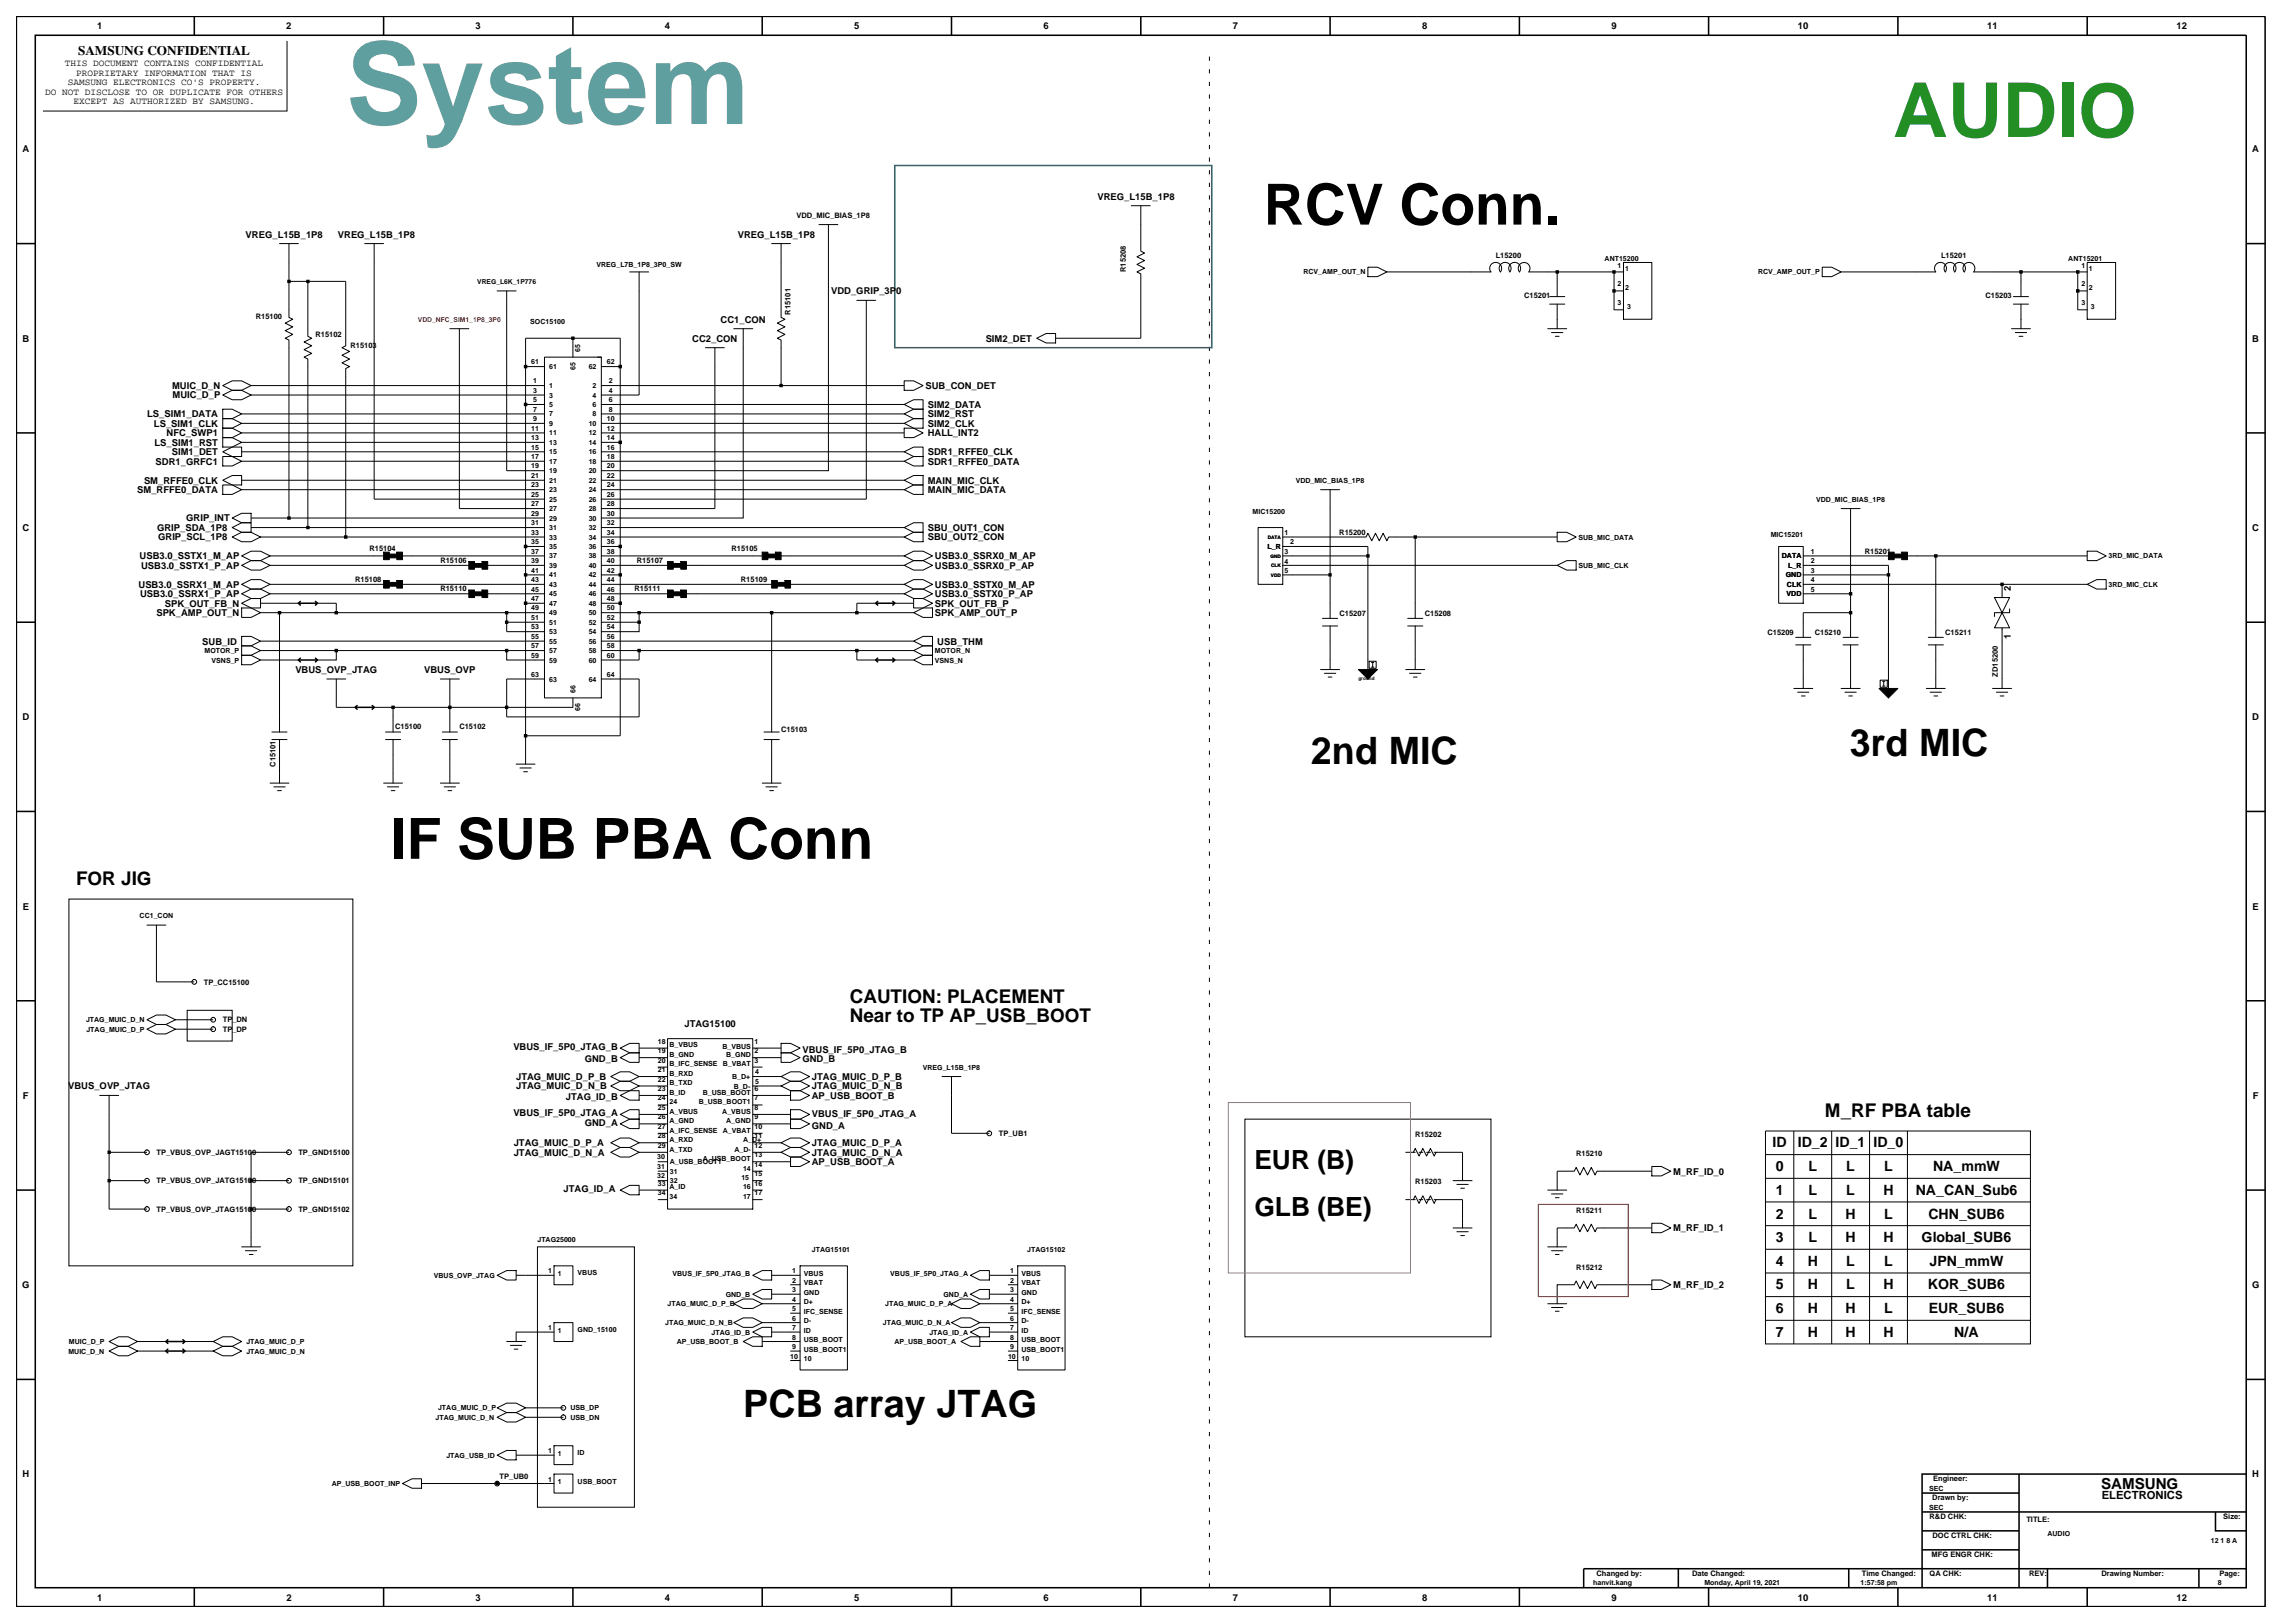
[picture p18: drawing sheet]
<svg xmlns="http://www.w3.org/2000/svg" width="420mm" height="297mm" viewBox="0 0 420 297" stroke-linecap="round" stroke-linejoin="round" font-family="sans-serif">
<defs><g id="words">
<text font-size="20.8" fill="#5f9f9f" x="63.3" y="22.7">System</text>
<text font-size="13.8" fill="#238e23" x="346.5" y="25.1">AUDIO</text>
<g font-size="10.4">
<text x="231.3" y="41.1">RCV Conn.</text>
<text x="71.5" y="157.1">IF SUB PBA Conn</text>
</g>
<g font-size="6.9">
<text x="239.9" y="139.7">2nd MIC</text>
<text x="338.5" y="138.4">3rd MIC</text>
<text x="136" y="259.3">PCB array JTAG</text>
</g>
<g font-size="4.8">
<text x="229.6" y="213.9">EUR (B)</text>
<text x="229.6" y="222.5">GLB (BE)</text>
</g>
<g font-size="3.5">
<text x="13.9" y="161.9">FOR JIG</text>
<text x="155.5" y="183.6">CAUTION: PLACEMENT</text>
<text x="155.5" y="187">Near to TP AP_USB_BOOT</text>
<text x="334" y="204.3">M_RF PBA table</text>
</g>
<text font-size="2.8" x="384.5" y="272.5">SAMSUNG</text>
<g font-size="2.6">
<text x="324.4" y="210">ID</text>
<text x="329" y="210">ID_2</text>
<text x="335.9" y="210">ID_1</text>
<text x="342.9" y="210">ID_0</text>
<text x="325" y="214.3">0</text>
<text x="331" y="214.3">L</text>
<text x="337.9" y="214.3">L</text>
<text x="344.8" y="214.3">L</text>
<text x="353.8" y="214.3">NA_mmW</text>
<text x="325" y="218.6">1</text>
<text x="331" y="218.6">L</text>
<text x="337.9" y="218.6">L</text>
<text x="344.7" y="218.6">H</text>
<text x="350.6" y="218.6">NA_CAN_Sub6</text>
<text x="325" y="227.3">3</text>
<text x="325" y="223">2</text>
<text x="331" y="227.3">L</text>
<text x="331" y="223">L</text>
<text x="337.7" y="223">H</text>
<text x="337.7" y="227.3">H</text>
<text x="344.7" y="227.3">H</text>
<text x="344.8" y="223">L</text>
<text x="351.7" y="227.3">Global_SUB6</text>
<text x="352.9" y="223">CHN_SUB6</text>
<text x="325" y="231.6">4</text>
<text x="330.8" y="231.6">H</text>
<text x="337.9" y="231.6">L</text>
<text x="344.8" y="231.6">L</text>
<text x="353.1" y="231.6">JPN_mmW</text>
<text x="325" y="236">5</text>
<text x="330.8" y="236">H</text>
<text x="337.9" y="236">L</text>
<text x="344.7" y="236">H</text>
<text x="352.8" y="236">KOR_SUB6</text>
<text x="325" y="244.6">7</text>
<text x="325" y="240.3">6</text>
<text x="330.8" y="240.3">H</text>
<text x="330.8" y="244.6">H</text>
<text x="337.7" y="240.3">H</text>
<text x="337.7" y="244.6">H</text>
<text x="344.7" y="244.6">H</text>
<text x="344.8" y="240.3">L</text>
<text x="353" y="240.3">EUR_SUB6</text>
<text x="357.7" y="244.6">N/A</text>
</g>
<text font-size="2.4" x="14.3" y="10.1">SAMSUNG CONFIDENTIAL</text>
<text font-size="2.1" x="384.6" y="274.4">ELECTRONICS</text>
<g font-size="1.7">
<text x="17.8" y="5.3">1</text>
<text x="52.4" y="5.3">2</text>
<text x="87" y="5.3">3</text>
<text x="121.7" y="5.3">4</text>
<text x="156.3" y="5.3">5</text>
<text x="191" y="5.3">6</text>
<text x="225.6" y="5.3">7</text>
<text x="260.3" y="5.3">8</text>
<text x="294.9" y="5.3">9</text>
<text x="329" y="5.3">10</text>
<text x="363.7" y="5.3">11</text>
<text x="398.3" y="5.3">12</text>
<text x="8.2" y="17.3">DO NOT DISCLOSE TO OR DUPLICATE FOR OTHERS</text>
<text x="11.9" y="12.1">THIS DOCUMENT CONTAINS CONFIDENTIAL</text>
<text x="12.4" y="15.6">SAMSUNG ELECTRONICS CO'S PROPERTY.</text>
<text x="13.9" y="13.9">PROPRIETARY INFORMATION THAT IS</text>
<text x="13.4" y="19.1">EXCEPT AS AUTHORIZED BY SAMSUNG.</text>
<text x="4.1" y="27.9">A</text>
<text x="412.2" y="27.9">A</text>
<text x="200.8" y="36.5">VREG_L15B_1P8</text>
<text x="45" y="43.5">VREG_L15B_1P8</text>
<text x="61.8" y="43.5">VREG_L15B_1P8</text>
<text x="135" y="43.5">VREG_L15B_1P8</text>
<text x="152.1" y="53.9">VDD_GRIP_3P0</text>
<text x="131.9" y="59">CC1_CON</text>
<text x="4.1" y="62.5">B</text>
<text x="126.7" y="62.5">CC2_CON</text>
<text x="180.4" y="62.5">SIM2_DET</text>
<text x="412.2" y="62.5">B</text>
<text x="31.5" y="71.2">MUIC_D_N</text>
<text x="169.4" y="71.2">SUB_CON_DET</text>
<text x="26.9" y="76.4">LS_SIM1_DATA</text>
<text x="31.6" y="72.9">MUIC_D_P</text>
<text x="169.8" y="76.4">SIM2_RST</text>
<text x="169.8" y="74.6">SIM2_DATA</text>
<text x="28.2" y="78.1">LS_SIM1_CLK</text>
<text x="28.3" y="81.6">LS_SIM1_RST</text>
<text x="30.5" y="79.8">NFC_SWP1</text>
<text x="31.4" y="83.3">SIM1_DET</text>
<text x="169.8" y="83.3">SDR1_RFFE0_CLK</text>
<text x="169.8" y="79.8">HALL_INT2</text>
<text x="169.8" y="78.1">SIM2_CLK</text>
<text x="26.4" y="88.5">SM_RFFE0_CLK</text>
<text x="28.5" y="85">SDR1_GRFC1</text>
<text x="169.8" y="85">SDR1_RFFE0_DATA</text>
<text x="169.8" y="88.5">MAIN_MIC_CLK</text>
<text x="25.1" y="90.2">SM_RFFE0_DATA</text>
<text x="34.1" y="95.4">GRIP_INT</text>
<text x="169.8" y="90.2">MAIN_MIC_DATA</text>
<text x="4.1" y="97.2">C</text>
<text x="28.8" y="97.2">GRIP_SDA_1P8</text>
<text x="28.9" y="98.9">GRIP_SCL_1P8</text>
<text x="169.8" y="97.2">SBU_OUT1_CON</text>
<text x="169.8" y="98.9">SBU_OUT2_CON</text>
<text x="412.2" y="97.2">C</text>
<text x="25.4" y="107.5">USB3.0_SSRX1_M_AP</text>
<text x="25.5" y="102.3">USB3.0_SSTX1_M_AP</text>
<text x="25.8" y="104.1">USB3.0_SSTX1_P_AP</text>
<text x="171.1" y="102.3">USB3.0_SSRX0_M_AP</text>
<text x="171.1" y="104.1">USB3.0_SSRX0_P_AP</text>
<text x="171.1" y="107.5">USB3.0_SSTX0_M_AP</text>
<text x="25.6" y="109.3">USB3.0_SSRX1_P_AP</text>
<text x="28.6" y="112.7">SPK_AMP_OUT_N</text>
<text x="30.2" y="111">SPK_OUT_FB_N</text>
<text x="171.1" y="112.7">SPK_AMP_OUT_P</text>
<text x="171.1" y="111">SPK_OUT_FB_P</text>
<text x="171.1" y="109.3">USB3.0_SSTX0_P_AP</text>
<text x="368" y="108.2" transform="rotate(-90 368 108.2)">2</text>
<text x="37" y="117.9">SUB_ID</text>
<text x="171.5" y="117.9">USB_THM</text>
<text x="368" y="117" transform="rotate(-90 368 117)">1</text>
<text x="54" y="123.1">VBUS_OVP_JTAG</text>
<text x="77.6" y="123.1">VBUS_OVP</text>
<text x="4.1" y="131.8">D</text>
<text x="412.2" y="131.8">D</text>
<text x="4.2" y="166.4">E</text>
<text x="412.2" y="166.4">E</text>
<text x="125.3" y="187.9">JTAG15100</text>
<text x="93.9" y="192.2">VBUS_IF_5P0_JTAG_B</text>
<text x="94.5" y="197.6">JTAG_MUIC_D_P_B</text>
<text x="107" y="194.4">GND_B</text>
<text x="146.8" y="192.7">VBUS_IF_5P0_JTAG_B</text>
<text x="146.8" y="194.4">GND_B</text>
<text x="148.6" y="197.6">JTAG_MUIC_D_P_B</text>
<text x="4.2" y="201.1">F</text>
<text x="12.5" y="199.3">VBUS_OVP_JTAG</text>
<text x="94.5" y="199.3">JTAG_MUIC_D_N_B</text>
<text x="103.6" y="201.3">JTAG_ID_B</text>
<text x="148.6" y="199.3">JTAG_MUIC_D_N_B</text>
<text x="148.6" y="201.1">AP_USB_BOOT_B</text>
<text x="412.3" y="201.1">F</text>
<text x="93.9" y="204.3">VBUS_IF_5P0_JTAG_A</text>
<text x="94" y="209.7">JTAG_MUIC_D_P_A</text>
<text x="107" y="206.1">GND_A</text>
<text x="148.6" y="206.5">GND_A</text>
<text x="148.6" y="204.3">VBUS_IF_5P0_JTAG_A</text>
<text x="148.6" y="209.7">JTAG_MUIC_D_P_A</text>
<text x="94" y="211.5">JTAG_MUIC_D_N_A</text>
<text x="148.6" y="211.5">JTAG_MUIC_D_N_A</text>
<text x="148.6" y="213.2">AP_USB_BOOT_A</text>
<text x="306.2" y="214.9">M_RF_ID_0</text>
<text x="103.1" y="218.1">JTAG_ID_A</text>
<text x="306.2" y="225.3">M_RF_ID_1</text>
<text x="4.1" y="235.7">G</text>
<text x="306.2" y="235.7">M_RF_ID_2</text>
<text x="412.1" y="235.7">G</text>
<text x="4.1" y="270.4">H</text>
<text x="412.2" y="270.4">H</text>
<text x="17.8" y="292.9">1</text>
<text x="52.4" y="292.9">2</text>
<text x="87" y="292.9">3</text>
<text x="121.7" y="292.9">4</text>
<text x="156.3" y="292.9">5</text>
<text x="191" y="292.9">6</text>
<text x="225.6" y="292.9">7</text>
<text x="260.3" y="292.9">8</text>
<text x="294.9" y="292.9">9</text>
<text x="329" y="292.9">10</text>
<text x="363.7" y="292.9">11</text>
<text x="398.3" y="292.9">12</text>
</g>
<g font-size="1.4">
<text x="145.7" y="39.9">VDD_MIC_BIAS_1P8</text>
<text x="273.7" y="47.3">L15200</text>
<text x="355.2" y="47.3">L15201</text>
<text x="206" y="49.8" transform="rotate(-90 206 49.8)">R15208</text>
<text x="46.8" y="58.4">R15100</text>
<text x="144.7" y="57.6" transform="rotate(-90 144.7 57.6)">R15101</text>
<text x="278.9" y="54.5">C15201</text>
<text x="363.4" y="54.5">C15203</text>
<text x="57.7" y="61.6">R15102</text>
<text x="64.1" y="63.7">R15103</text>
<text x="67.6" y="100.9">R15104</text>
<text x="133.9" y="100.9">R15105</text>
<text x="245.1" y="97.8">R15200</text>
<text x="341.3" y="101.3">R15201</text>
<text x="65" y="106.5">R15108</text>
<text x="80.6" y="103">R15106</text>
<text x="116.5" y="103">R15107</text>
<text x="135.6" y="106.5">R15109</text>
<text x="80.6" y="108.2">R15110</text>
<text x="116.1" y="108.2">R15111</text>
<text x="245.1" y="112.7">C15207</text>
<text x="260.7" y="112.7">C15208</text>
<text x="323.5" y="116.1">C15209</text>
<text x="332.1" y="116.1">C15210</text>
<text x="356" y="116.1">C15211</text>
<text x="365.6" y="123.8" transform="rotate(-90 365.6 123.8)">ZD15200</text>
<text x="72.3" y="133.3">C15100</text>
<text x="84.1" y="133.3">C15102</text>
<text x="142.9" y="133.9">C15103</text>
<text x="50.4" y="140.3" transform="rotate(-90 50.4 140.3)">C15101</text>
<text x="37.3" y="180.2">TP_CC15100</text>
<text x="40.8" y="188.8">TP_DP</text>
<text x="40.8" y="187.1">TP_DN</text>
<text x="182.8" y="207.9">TP_UB1</text>
<text x="259" y="208.1">R15202</text>
<text x="28.6" y="211.3">TP_VBUS_OVP_JAGT15100</text>
<text x="54.6" y="211.3">TP_GND15100</text>
<text x="288.4" y="211.5">R15210</text>
<text x="28.6" y="216.5">TP_VBUS_OVP_JATG15100</text>
<text x="28.6" y="221.7">TP_VBUS_OVP_JTAG15100</text>
<text x="54.6" y="216.5">TP_GND15101</text>
<text x="54.6" y="221.7">TP_GND15102</text>
<text x="259" y="216.7">R15203</text>
<text x="288.4" y="221.9">R15211</text>
<text x="288.4" y="232.3">R15212</text>
<text x="91.4" y="270.7">TP_UB0</text>
<text x="353.6" y="274.6">Drawn by:</text>
<text x="353.8" y="271.1">Engineer:</text>
<text x="353.1" y="278">R&amp;D CHK:</text>
<text x="353.6" y="281.5">DOC CTRL CHK:</text>
<text x="370.8" y="278.5">TITLE:</text>
<text x="406.9" y="278">Size:</text>
<text x="353.5" y="285">MFG ENGR CHK:</text>
<text x="292.2" y="288.4">Changed by:</text>
<text x="309.7" y="288.4">Date Changed:</text>
<text x="340.7" y="288.4">Time Changed:</text>
<text x="353.1" y="288.4">QA CHK:</text>
<text x="371.3" y="288.4">REV:</text>
<text x="384.6" y="288.4">Drawing Number:</text>
<text x="406.2" y="288.4">Page:</text>
</g>
<g font-size="1.3">
<text x="293.7" y="47.7">ANT15200</text>
<text x="378.5" y="47.7">ANT15201</text>
<text x="109.2" y="48.9">VREG_L7B_1P8_3P0_SW</text>
<text x="238.5" y="50.2">RCV_AMP_OUT_N</text>
<text x="296" y="49">1</text>
<text x="296" y="52.4">2</text>
<text x="297.4" y="49.6">1</text>
<text x="297.4" y="53.1">2</text>
<text x="321.7" y="50.2">RCV_AMP_OUT_P</text>
<text x="380.9" y="49">1</text>
<text x="380.9" y="52.4">2</text>
<text x="382.3" y="49.6">1</text>
<text x="382.3" y="53.1">2</text>
<text x="97" y="59.3">SOC15100</text>
<text x="296" y="55.9">3</text>
<text x="297.8" y="56.6">3</text>
<text x="380.9" y="55.9">3</text>
<text x="382.6" y="56.6">3</text>
<text x="106.2" y="64.3" transform="rotate(-90 106.2 64.3)">65</text>
<text x="97.2" y="66.7">61</text>
<text x="97.6" y="71.9">3</text>
<text x="97.6" y="70.2">1</text>
<text x="100.5" y="67.5">61</text>
<text x="100.5" y="71">1</text>
<text x="105.3" y="67.6" transform="rotate(-90 105.3 67.6)">65</text>
<text x="107.7" y="67.5">62</text>
<text x="108.5" y="71">2</text>
<text x="111.1" y="66.7">62</text>
<text x="111.4" y="71.9">4</text>
<text x="111.4" y="70.2">2</text>
<text x="97.6" y="75.3">7</text>
<text x="97.6" y="77.1">9</text>
<text x="97.6" y="73.6">5</text>
<text x="100.5" y="76.2">7</text>
<text x="100.5" y="77.9">9</text>
<text x="100.5" y="74.5">5</text>
<text x="100.5" y="72.7">3</text>
<text x="107.7" y="77.9">10</text>
<text x="108.5" y="76.2">8</text>
<text x="108.5" y="74.5">6</text>
<text x="108.5" y="72.7">4</text>
<text x="111.1" y="77.1">10</text>
<text x="111.4" y="75.3">8</text>
<text x="111.4" y="73.6">6</text>
<text x="97.2" y="82.3">15</text>
<text x="97.2" y="78.8">11</text>
<text x="97.2" y="80.5">13</text>
<text x="100.5" y="83.1">15</text>
<text x="100.5" y="79.7">11</text>
<text x="100.5" y="81.4">13</text>
<text x="107.7" y="81.4">14</text>
<text x="107.7" y="83.1">16</text>
<text x="107.7" y="79.7">12</text>
<text x="111.1" y="80.5">14</text>
<text x="111.1" y="82.3">16</text>
<text x="111.1" y="78.8">12</text>
<text x="97.2" y="87.5">21</text>
<text x="97.2" y="89.2">23</text>
<text x="97.2" y="84">17</text>
<text x="97.2" y="85.7">19</text>
<text x="100.5" y="88.3">21</text>
<text x="100.5" y="84.9">17</text>
<text x="100.5" y="86.6">19</text>
<text x="107.7" y="88.3">22</text>
<text x="107.7" y="84.9">18</text>
<text x="107.7" y="86.6">20</text>
<text x="111.1" y="87.5">22</text>
<text x="111.1" y="89.2">24</text>
<text x="111.1" y="84">18</text>
<text x="111.1" y="85.7">20</text>
<text x="237.1" y="88.3">VDD_MIC_BIAS_1P8</text>
<text x="97.2" y="94.4">29</text>
<text x="97.2" y="90.9">25</text>
<text x="97.2" y="92.7">27</text>
<text x="100.5" y="95.3">29</text>
<text x="100.5" y="90.1">23</text>
<text x="100.5" y="91.8">25</text>
<text x="100.5" y="93.5">27</text>
<text x="107.7" y="95.3">30</text>
<text x="107.7" y="90.1">24</text>
<text x="107.7" y="91.8">26</text>
<text x="107.7" y="93.5">28</text>
<text x="111.1" y="94.4">30</text>
<text x="111.1" y="90.9">26</text>
<text x="111.1" y="92.7">28</text>
<text x="229.2" y="94">MIC15200</text>
<text x="332.4" y="91.8">VDD_MIC_BIAS_1P8</text>
<text x="97.2" y="101.3">37</text>
<text x="97.2" y="96.1">31</text>
<text x="97.2" y="97.9">33</text>
<text x="97.2" y="99.6">35</text>
<text x="100.5" y="100.5">35</text>
<text x="100.5" y="97">31</text>
<text x="100.5" y="98.7">33</text>
<text x="107.7" y="100.5">36</text>
<text x="107.7" y="97">32</text>
<text x="107.7" y="98.7">34</text>
<text x="111.1" y="99.6">36</text>
<text x="111.1" y="101.3">38</text>
<text x="111.1" y="96.1">32</text>
<text x="111.1" y="97.9">34</text>
<text x="232" y="100.5">L_R</text>
<text x="235.1" y="97.9">1</text>
<text x="235.1" y="101.4">3</text>
<text x="236.1" y="99.6">2</text>
<text x="288.9" y="98.7">SUB_MIC_DATA</text>
<text x="324.1" y="98.3">MIC15201</text>
<text x="331.4" y="101.3">1</text>
<text x="97.2" y="106.5">43</text>
<text x="97.2" y="103.1">39</text>
<text x="97.2" y="104.8">41</text>
<text x="100.5" y="107.4">43</text>
<text x="100.5" y="102.2">37</text>
<text x="100.5" y="103.9">39</text>
<text x="100.5" y="105.7">41</text>
<text x="107.7" y="105.7">42</text>
<text x="107.7" y="107.4">44</text>
<text x="107.7" y="102.2">38</text>
<text x="107.7" y="103.9">40</text>
<text x="111.1" y="106.5">44</text>
<text x="111.1" y="103.1">40</text>
<text x="111.1" y="104.8">42</text>
<text x="235.1" y="104.8">5</text>
<text x="235.1" y="103.1">4</text>
<text x="288.9" y="103.9">SUB_MIC_CLK</text>
<text x="326.1" y="102.2">DATA</text>
<text x="326.8" y="105.7">GND</text>
<text x="327" y="107.4">CLK</text>
<text x="327.2" y="103.9">L_R</text>
<text x="331.4" y="104.8">3</text>
<text x="331.4" y="103.1">2</text>
<text x="331.4" y="106.5">4</text>
<text x="385.9" y="107.4">3RD_MIC_CLK</text>
<text x="385.9" y="102.2">3RD_MIC_DATA</text>
<text x="97.2" y="113.4">51</text>
<text x="97.2" y="108.3">45</text>
<text x="97.2" y="110">47</text>
<text x="97.2" y="111.7">49</text>
<text x="100.5" y="109.1">45</text>
<text x="100.5" y="110.8">47</text>
<text x="100.5" y="112.6">49</text>
<text x="107.7" y="112.6">50</text>
<text x="107.7" y="109.1">46</text>
<text x="107.7" y="110.8">48</text>
<text x="111.1" y="111.7">50</text>
<text x="111.1" y="113.4">52</text>
<text x="111.1" y="108.3">46</text>
<text x="111.1" y="110">48</text>
<text x="327" y="109.1">VDD</text>
<text x="331.4" y="108.3">5</text>
<text x="37.4" y="119.5">MOTOR_P</text>
<text x="97.2" y="115.2">53</text>
<text x="97.2" y="116.9">55</text>
<text x="97.2" y="118.6">57</text>
<text x="100.5" y="114.3">51</text>
<text x="100.5" y="116">53</text>
<text x="100.5" y="117.8">55</text>
<text x="100.5" y="119.5">57</text>
<text x="107.7" y="119.5">58</text>
<text x="107.7" y="114.3">52</text>
<text x="107.7" y="116">54</text>
<text x="107.7" y="117.8">56</text>
<text x="111.1" y="118.6">58</text>
<text x="111.1" y="115.2">54</text>
<text x="111.1" y="116.9">56</text>
<text x="171.1" y="119.5">MOTOR_N</text>
<text x="38.7" y="121.2">VSNS_P</text>
<text x="97.2" y="120.4">59</text>
<text x="97.2" y="123.8">63</text>
<text x="100.5" y="121.2">59</text>
<text x="100.5" y="124.7">63</text>
<text x="107.7" y="121.2">60</text>
<text x="107.7" y="124.7">64</text>
<text x="111.1" y="120.4">60</text>
<text x="111.1" y="123.8">64</text>
<text x="171.1" y="121.2">VSNS_N</text>
<text x="105.3" y="126.8" transform="rotate(-90 105.3 126.8)">66</text>
<text x="106.2" y="130.2" transform="rotate(-90 106.2 130.2)">66</text>
<text x="25.6" y="168">CC1_CON</text>
<text x="15.7" y="187.1">JTAG_MUIC_D_N</text>
<text x="15.8" y="188.8">JTAG_MUIC_D_P</text>
<text x="120.4" y="191">18</text>
<text x="122.5" y="191.7">B_VBUS</text>
<text x="138.1" y="191">1</text>
<text x="120.4" y="194.5">20</text>
<text x="120.4" y="196.2">21</text>
<text x="120.4" y="197.9">22</text>
<text x="120.4" y="192.7">19</text>
<text x="122.5" y="195.1">B_IFC_SENSE</text>
<text x="122.5" y="196.9">B_RXD</text>
<text x="122.5" y="193.4">B_GND</text>
<text x="132.2" y="192">B_VBUS</text>
<text x="132.3" y="195.1">B_VBAT</text>
<text x="132.9" y="193.4">B_GND</text>
<text x="134" y="197.5">B_D+</text>
<text x="138.1" y="194.5">3</text>
<text x="138.1" y="192.7">2</text>
<text x="138.2" y="196.6">4</text>
<text x="168.9" y="195.7">VREG_L15B_1P8</text>
<text x="120.4" y="199.6">23</text>
<text x="120.4" y="201.4">24</text>
<text x="120.4" y="203.1">25</text>
<text x="122.5" y="198.6">B_TXD</text>
<text x="122.5" y="200.3">B_ID</text>
<text x="122.5" y="202.1">24</text>
<text x="122.5" y="203.8">A_VBUS</text>
<text x="127.9" y="202.1">B_USB_BOOT1</text>
<text x="128.6" y="200.3">B_USB_BOOT</text>
<text x="132.2" y="203.8">A_VBUS</text>
<text x="134.3" y="199.2">B_D-</text>
<text x="138.1" y="199.6">6</text>
<text x="138.1" y="201.4">7</text>
<text x="138.1" y="203.1">8</text>
<text x="138.2" y="198.3">5</text>
<text x="120.4" y="208.3">28</text>
<text x="120.4" y="204.8">26</text>
<text x="120.4" y="206.6">27</text>
<text x="122.5" y="209">A_RXD</text>
<text x="122.5" y="205.5">A_GND</text>
<text x="122.5" y="207.3">A_IFC_SENSE</text>
<text x="132.3" y="207.3">A_VBAT</text>
<text x="132.9" y="205.5">A_GND</text>
<text x="136" y="209">A_D+</text>
<text x="138.1" y="204.8">9</text>
<text x="138.1" y="206.6">10</text>
<text x="138.1" y="208.3">11</text>
<text x="120.3" y="212.1">30</text>
<text x="120.3" y="213.9">31</text>
<text x="120.3" y="215.6">32</text>
<text x="120.4" y="210">29</text>
<text x="122.5" y="210.7">A_TXD</text>
<text x="122.6" y="213">A_USB_BOOT1</text>
<text x="122.6" y="214.8">31</text>
<text x="128.6" y="212.5">A_USB_BOOT</text>
<text x="134.4" y="210.7">A_D-</text>
<text x="135.7" y="215.9">15</text>
<text x="136" y="214.2">14</text>
<text x="138.1" y="211.8">13</text>
<text x="138.1" y="213.5">14</text>
<text x="138.1" y="215.2">15</text>
<text x="138.1" y="210">12</text>
<text x="120.4" y="217">33</text>
<text x="120.4" y="218.7">34</text>
<text x="122.5" y="217.7">A_ID</text>
<text x="122.5" y="219.4">34</text>
<text x="122.6" y="216.5">32</text>
<text x="136" y="217.7">16</text>
<text x="136" y="219.4">17</text>
<text x="138.1" y="217">16</text>
<text x="138.1" y="218.7">17</text>
<text x="98.4" y="227.3">JTAG25000</text>
<text x="79.4" y="233.8">VBUS_OVP_JTAG</text>
<text x="100.3" y="233">1</text>
<text x="102.1" y="233.5">1</text>
<text x="105.7" y="233.4">VBUS</text>
<text x="123.1" y="233.4">VBUS_IF_5P0_JTAG_B</text>
<text x="145" y="233">1</text>
<text x="147.1" y="233.5">VBUS</text>
<text x="148.6" y="229">JTAG15101</text>
<text x="162.9" y="233.4">VBUS_IF_5P0_JTAG_A</text>
<text x="184.8" y="233">1</text>
<text x="186.9" y="233.5">VBUS</text>
<text x="188" y="229">JTAG15102</text>
<text x="122.2" y="239">JTAG_MUIC_D_P_B</text>
<text x="132.8" y="237.3">GND_B</text>
<text x="145" y="234.8">2</text>
<text x="145" y="236.5">3</text>
<text x="145" y="238.2">4</text>
<text x="145" y="239.9">5</text>
<text x="147.1" y="235.2">VBAT</text>
<text x="147.1" y="236.9">GND</text>
<text x="147.1" y="238.7">D+</text>
<text x="162" y="239">JTAG_MUIC_D_P_A</text>
<text x="172.7" y="237.3">GND_A</text>
<text x="184.8" y="239.9">5</text>
<text x="184.8" y="234.8">2</text>
<text x="184.8" y="236.5">3</text>
<text x="184.8" y="238.2">4</text>
<text x="186.9" y="235.2">VBAT</text>
<text x="186.9" y="236.9">GND</text>
<text x="186.9" y="238.7">D+</text>
<text x="12.6" y="245.9">MUIC_D_P</text>
<text x="45.1" y="245.9">JTAG_MUIC_D_P</text>
<text x="100.3" y="243.4">1</text>
<text x="102.1" y="243.9">1</text>
<text x="105.7" y="243.8">GND_15100</text>
<text x="121.7" y="242.5">JTAG_MUIC_D_N_B</text>
<text x="123.8" y="245.9">AP_USB_BOOT_B</text>
<text x="130.2" y="244.3">JTAG_ID_B</text>
<text x="145" y="241.7">6</text>
<text x="145" y="243.4">7</text>
<text x="145" y="245.1">8</text>
<text x="147.1" y="240.4">IFC_SENSE</text>
<text x="147.1" y="242.1">D-</text>
<text x="147.1" y="243.9">ID</text>
<text x="147.1" y="245.6">USB_BOOT</text>
<text x="161.6" y="242.5">JTAG_MUIC_D_N_A</text>
<text x="163.7" y="245.9">AP_USB_BOOT_A</text>
<text x="170.1" y="244.3">JTAG_ID_A</text>
<text x="184.8" y="241.7">6</text>
<text x="184.8" y="243.4">7</text>
<text x="184.8" y="245.1">8</text>
<text x="186.9" y="240.4">IFC_SENSE</text>
<text x="186.9" y="242.1">D-</text>
<text x="186.9" y="243.9">ID</text>
<text x="186.9" y="245.6">USB_BOOT</text>
<text x="12.5" y="247.7">MUIC_D_N</text>
<text x="45.1" y="247.7">JTAG_MUIC_D_N</text>
<text x="144.6" y="248.6">10</text>
<text x="145" y="246.9">9</text>
<text x="147.1" y="247.3">USB_BOOT1</text>
<text x="147.1" y="249.1">10</text>
<text x="184.5" y="248.6">10</text>
<text x="184.8" y="246.9">9</text>
<text x="186.9" y="247.3">USB_BOOT1</text>
<text x="186.9" y="249.1">10</text>
<text x="79.7" y="259.8">JTAG_MUIC_D_N</text>
<text x="80.2" y="258.1">JTAG_MUIC_D_P</text>
<text x="104.4" y="258">USB_DP</text>
<text x="104.4" y="259.8">USB_DN</text>
<text x="81.7" y="266.8">JTAG_USB_ID</text>
<text x="100.3" y="265.9">1</text>
<text x="102.1" y="266.4">1</text>
<text x="105.7" y="266.3">ID</text>
<text x="60.7" y="271.9">AP_USB_BOOT_INP</text>
<text x="100.3" y="271.1">1</text>
<text x="102.1" y="271.6">1</text>
<text x="105.7" y="271.5">USB_BOOT</text>
<text x="353" y="272.8">SEC</text>
<text x="353" y="276.2">SEC</text>
<text x="374.7" y="281">AUDIO</text>
<text x="404.6" y="282.3">12 1 8 A</text>
<text x="291.6" y="290.1">hanvit.kang</text>
<text x="311.9" y="290.1">Monday, April 19, 2021</text>
<text x="340.5" y="290.1">1:57:58 pm</text>
<text x="405.9" y="290.1">8</text>
</g>
<text font-size="1.2" x="87.3" y="51.9">VREG_L6K_1P776</text>
<text font-size="1.2" fill="#f00" x="76.5" y="58.9">VDD_NFC_SIM1_1P8_3P0</text>
<g font-size=".9">
<text x="232" y="98.6">DATA</text>
<text x="232.5" y="102">GND</text>
<text x="232.6" y="105.5">VDD</text>
<text x="232.6" y="103.8">CLK</text>
<text x="248.6" y="124.4">ground</text>
</g>
</g></defs>
<!-- layer: MFD Layer /idea/tmp/Extended-Print.cd77.park.sheet5.21.mfd -->
<g fill="none" stroke="#000" stroke-width=".18">
<path d="M52.5 7.5v12.8h-44.7M207 37.6h3.5M208.8 37.6v8.3l.7 .4-1.4 .7 1.4 .7-1.4 .7 1.4 .7-1.4 .7 .7 .3v11.8h-15.6M51.2 44.6h3.4M52.9 51.5v6.6l.7 .3-1.4 .7 1.4 .7-1.4 .7 1.4 .7-1.4 .7 .7 .3v32.6M52.9 44.6v6.9h3.4M56.3 51.5v10l.7 .4-1.3 .7 1.3 .7-1.3 .7 1.3 .7-1.3 .7 .6 .3v30.8h43.3M56.3 51.5h7v11.8l-.7 .3 1.4 .7-1.4 .7 1.4 .7-1.4 .7 1.4 .7-.7 .3v30.9M66.7 44.6h3.5M68.5 44.6v46.7h31.1M91 53.2h3.5M92.7 53.2v32.9h6.9"/>
<path d="M115.2 49.8h3.5M117 49.8v22.5h-7M141.2 44.6h3.5M142.9 44.6v13.5l.8 .3-1.4 .7 1.4 .7-1.4 .7 1.4 .7-1.4 .7 .6 .3v8.4M149.9 41.1h3.4M151.6 41.1v45h-41.6M156.8 55h3.5M158.5 55v36.3h-48.5M250.3 48.9h1.8l1.7 .9-1.7 .8h-1.8zM253.8 49.8h19a1.09 1.09 0 0 1 .2-1.5 1.09 1.09 0 0 1 1.5 0 1.09 1.09 0 0 1 .1 1.5M274.6 49.8a1.09 1.09 0 0 1 .1-1.5 1.09 1.09 0 0 1 1.5 0 1.09 1.09 0 0 1 .1 1.5M276.3 49.8a1.09 1.09 0 0 1 .2-1.5 1.09 1.09 0 0 1 1.4 0 1.09 1.09 0 0 1 .2 1.5"/>
<path d="M278.1 49.8a1.08 1.08 0 0 1 .1-1.5 1.08 1.08 0 0 1 1.4 0 1.08 1.08 0 0 1 .2 1.5M279.8 49.8h5.2M283.6 55.7h2.8M283.6 54.3h2.8M285 49.8h10.4M285 49.8v4.5M285 55.7v4.4M295.4 49.8v6.9h1.7M295.4 49.8h1.7M295.4 53.2h1.7M297.1 48h5.2v10.4h-5.2zM333.5 48.9h1.7l1.7 .9-1.7 .8h-1.7z"/>
<path d="M336.9 49.8h17.4a1.09 1.09 0 0 1 .1-1.5 1.09 1.09 0 0 1 1.4 0 1.09 1.09 0 0 1 .2 1.5 1.09 1.09 0 0 1 .1-1.5 1.09 1.09 0 0 1 1.5 0 1.09 1.09 0 0 1 .1 1.5 1.09 1.09 0 0 1 .2-1.5 1.09 1.09 0 0 1 1.4 0 1.09 1.09 0 0 1 .2 1.5 1.09 1.09 0 0 1 .1-1.5 1.09 1.09 0 0 1 1.5 0 1.09 1.09 0 0 1 .1 1.5h8.7M368.5 55.7h2.7M368.5 54.3h2.7M369.9 49.8h10.3M369.9 49.8v4.5M369.9 55.7v4.4M380.2 49.8v6.9h1.8M380.2 49.8h1.8M380.2 53.2h1.8M382 48h5.2v10.4h-5.2zM40.8 78.4h1.7l1.7 .8-1.7 .9h-1.7zM40.8 72.3l1.7-.9h1.7l1.7 .9-1.7 .8h-1.7z"/>
<path d="M40.8 70.6l1.7-.9h1.7l1.7 .9-1.7 .8h-1.7zM40.8 76.6h1.7l1.7 .9-1.7 .9h-1.7zM40.8 74.9h1.7l1.7 .8-1.7 .9h-1.7zM44.2 75.7h55.4M44.2 77.5h55.4M44.2 79.2h55.4M45.9 70.6h53.7M45.9 72.3h53.7M82.3 60.1h3.5M84.1 60.1v33h15.5M96.2 74v26h3.4M96.2 74v-12.1h17.3v72.7h-17.3"/>
<path d="M96.2 74h3.4M96.2 67.1h3.4M99.6 65.4h10.4v62.3h-10.4zM104.8 61.9v3.5M109.3 65.4h.7M110 74h55.5M110 70.6h55.5M110 75.7h55.5M110 77.5h55.5M110 79.2h55.5M110 67.1h3.5M129.1 63.6h3.5"/>
<path d="M130.8 63.6v29.5h-20.8M134.3 60.1h3.5M136 60.1v34.7h-26M165.5 74l1.7-.9h1.7v1.8h-1.7zM165.5 75.7l1.7-.8h1.7v1.7h-1.7zM165.5 77.5l1.7-.9h1.7v1.8h-1.7zM165.5 78.4h1.7l1.7 .8-1.7 .9h-1.7zM165.5 69.7h1.7l1.7 .9-1.7 .8h-1.7zM189.7 61.9l1.8-.9h1.7v1.8h-1.7zM283.2 60.1h3.5M283.9 60.9h2.1M284.6 61.5h.7"/>
<path d="M368.1 60.1h3.5M368.8 60.9h2.1M369.5 61.5h.7M40.8 80.1h1.7l1.7 .8-1.7 .9h-1.7zM40.8 83.5h1.7l1.7 .9-1.7 .9h-1.7zM40.8 87.9l1.7-.9h1.7v1.7h-1.7zM40.8 82.7l1.7-.9h1.7v1.7h-1.7zM40.8 88.7h1.7l1.7 .9-1.7 .9h-1.7zM42.5 98.3l1.7-.9h1.7l1.8 .9-1.8 .8h-1.7zM42.5 94.8l1.7-.9h1.7v1.8h-1.7zM42.5 96.5l1.7-.8h1.7v1.7h-1.7zM44.2 89.6h55.4"/>
<path d="M44.2 80.9h55.4M44.2 82.7h55.4M44.2 84.4h55.4M44.2 87.9h55.4M45.9 94.8h53.7M45.9 96.5h10.4M47.7 98.3h51.9M96.2 100v5.2h3.4M110 89.6h55.5M110 98.3h55.5M110 100h3.5M110 80.9h3.5"/>
<path d="M110 82.7h55.5M110 84.4h55.5M110 87.9h55.5M110 96.5h55.5M165.5 82.7l1.7-.9h1.7v1.7h-1.7zM165.5 87.9l1.7-.9h1.7v1.7h-1.7zM165.5 96.5l1.7-.8h1.7v1.7h-1.7zM165.5 98.3l1.7-.9h1.7v1.7h-1.7zM165.5 89.6l1.7-.9h1.7v1.8h-1.7zM165.5 84.4l1.7-.9h1.7v1.8h-1.7zM230.2 96.5h4.6v10.4h-4.6zM234.8 98.3h15.2l.3-.7 .7 1.4 .7-1.4 .7 1.4 .7-1.4 .7 1.4 .3-.7h30.9"/>
<path d="M234.8 100h15.5v22.5M241.7 89.6h3.4M243.4 89.6v23.6M259 98.3v14.9M285 97.4h1.7l1.7 .9-1.7 .8h-1.7zM325.5 100h4.5v10.4h-4.5zM336.9 93.1h3.5M338.7 93.1v23.5M44.2 110.4l1.7-.9h1.8v1.7h-1.8zM44.2 116.5h1.7l1.8 .8-1.8 .9h-1.7zM44.2 101.7l1.7-.8h1.8l1.7 .8-1.7 .9h-1.8zM44.2 103.5l1.7-.9h1.8l1.7 .9-1.7 .8h-1.8z"/>
<path d="M44.2 111.2h1.7l1.8 .9-1.8 .9h-1.7zM44.2 106.9l1.7-.8h1.8l1.7 .8-1.7 .9h-1.8zM44.2 108.7l1.7-.9h1.8l1.7 .9-1.7 .8h-1.8zM44.2 119.9h1.7l1.8 .9-1.8 .8h-1.7zM44.2 118.2h1.7l1.8 .8-1.8 .9h-1.7zM47.7 110.4h6.9M47.7 112.1h51.9M47.7 117.3h51.9M47.7 119h51.9M49.4 101.7h20.8M49.4 108.7h36.4M49.4 106.9h20.8"/>
<path d="M49.4 103.5h36.4M51.2 112.1v21.8M58.1 110.4h3.4v1.7M61.5 119v1.8h-3.4M73.7 101.7h25.9M73.7 106.9h25.9M89.3 103.5h10.3M89.3 108.7h10.3M92.7 119v1.8h6.9M92.7 112.1v3.5h6.9M92.7 113.9h6.9M96.2 105.2v34.6"/>
<path d="M96.2 110.4h3.4M110 101.7h29.5M110 108.7h12.2M110 106.9h31.2M110 103.5h12.2M110 105.2h3.5M110 110.4h3.5M110 112.1h57.2M110 113.9h7M110 117.3h57.2M110 119h57.2M117 113.9v1.7h-7"/>
<path d="M117 112.1v1.8M117 119v1.8h-7M125.6 103.5h39.9M125.6 108.7h39.9M141.2 112.1v21.8M142.9 101.7h22.6M144.7 106.9h20.8M156.8 119v1.8h3.5M160.3 110.4h-3.5v1.7M163.7 110.4h3.5M165.5 101.7l1.7-.8h1.7l1.8 .8-1.8 .9h-1.7zM165.5 103.5l1.7-.9h1.7l1.8 .9-1.8 .8h-1.7z"/>
<path d="M165.5 106.9l1.7-.8h1.7l1.8 .8-1.8 .9h-1.7zM165.5 108.7l1.7-.9h1.7l1.8 .9-1.8 .8h-1.7zM167.2 109.5h1.7l1.8 .9-1.8 .8h-1.7zM167.2 119l1.7-.8h1.8v1.7h-1.8zM167.2 112.1l1.7-.9h1.8v1.8h-1.8zM167.2 117.3l1.7-.8h1.8v1.7h-1.8zM234.8 101.7h15.5M234.8 105.2h8.6M234.8 103.5h50.2M242 114.5h2.8M242 113.2h2.8M243.4 114.5v8"/>
<path d="M257.6 114.5h2.8M257.6 113.2h2.8M259 114.5v8M285 103.5l1.7-.9h1.7v1.7h-1.7zM328.6 118h2.8M328.6 116.6h2.8M330 101.7h15.6M330 105.2h15.6M330 103.5h15.6v22.5M330 108.7h8.7M330 106.9h52M330 118v8"/>
<path d="M337.3 118h2.8M337.3 116.6h2.8M338.7 118v8M338.7 112.1h-8.7v4.5M349.1 101.7h32.9M352.9 118h2.8M352.9 116.6h2.8M354.3 101.7v14.9M354.3 118v8M365 109.3h2.8l-1.4 2.8zM366.4 106.9v2.4M366.4 114.9v11.1"/>
<path d="M366.4 112.1l1.4 2.8h-2.8zM367.8 111.4v.7h-2.8v.7M382 106.9l1.7-.8h1.7v1.7h-1.7zM382 100.9h1.7l1.7 .8-1.7 .9h-1.7zM47.7 120.8h6.9M49.8 135.3h2.7M49.8 133.9h2.7M51.2 135.3v8M59.8 124.2h3.5M61.5 124.2v5.2h3.5M68.5 129.4h13.8v4.5M70.6 135.3h2.7"/>
<path d="M70.6 133.9h2.7M71.9 129.4v4.5M71.9 135.3v8M80.6 124.2h3.5M80.9 135.3h2.8M80.9 133.9h2.8M82.3 124.2v5.2h10.4v1.8h24.3v-7h-7M82.3 135.3v8M94.5 139.8h3.4M99.6 124.2h-6.9v5.2h12.1v-1.7M139.8 135.3h2.8M139.8 133.9h2.8"/>
<path d="M141.2 135.3v8M163.7 120.8h3.5M167.2 120.8l1.7-.9h1.8v1.7h-1.8zM241.7 122.5h3.4M242.4 123.2h2.1M243.1 123.9h.7M250.6 121h1.2v1.3h-1.2zM251 121.2h.4M251 122.1h.4M251.2 121.2v.9M257.3 122.5h3.4M258 123.2h2"/>
<path d="M258.7 123.9h.6M328.3 126h3.5M329 126.7h2M329.7 127.4h.7M336.9 126h3.5M337.6 126.7h2.1M338.3 127.4h.7M344.1 124.5h1.3v1.3h-1.3zM344.5 124.7h.4M344.5 125.5h.4M344.7 124.7v.8M352.5 126h3.5"/>
<path d="M353.2 126.7h2.1M353.9 127.4h.7M364.6 126h3.5M365.4 126.7h2M366 127.4h.7M49.4 143.3h3.5M50.1 144h2.1M50.8 144.7h.7M70.2 143.3h3.5M70.9 144h2.1M71.6 144.7h.7M80.6 143.3h3.5"/>
<path d="M81.3 144h2.1M82 144.7h.7M95.1 140.5h2.1M95.8 141.2h.7M139.5 143.3h3.4M140.2 144h2.1M140.9 144.7h.7M12.6 164.5h52v67.1h-52zM26.9 169.3h3.5M28.6 169.3v10.4h7M26.9 188.3l1.7-.8h1.8l1.7 .8-1.7 .9h-1.8zM26.9 186.6l1.7-.9h1.8l1.7 .9-1.7 .9h-1.8z"/>
<path d="M32.1 188.3h6.9M32.1 186.6h6.9M34.3 184.9h8.2v5.6h-8.2zM111.8 197l1.7-.9h1.7l1.8 .9-1.8 .9h-1.7zM111.8 198.7l1.7-.8h1.7l1.8 .8-1.8 .9h-1.7zM113.5 191.8l1.7-.9h1.8v1.8h-1.8zM113.5 193.5l1.7-.8h1.8v1.7h-1.8zM117 191.8h5.2M117 193.5h5.2M117 197h5.2M117 198.7h5.2M120.4 195.3h1.8"/>
<path d="M122.2 190.1h15.6v31.1h-15.6zM137.8 191.8h5.1M137.8 193.5h5.1M137.8 195.3h1.7M137.8 197h5.1M137.8 198.7h5.1M142.9 197l1.8-.9h1.7l1.7 .9-1.7 .9h-1.7zM142.9 192.7h1.8l1.7 .8-1.7 .9h-1.8zM142.9 198.7l1.8-.8h1.7l1.7 .8-1.7 .9h-1.7zM142.9 190.9h1.8l1.7 .9-1.7 .9h-1.8zM144.7 199.6h1.7l1.7 .8-1.7 .9h-1.7zM172.4 197h3.5"/>
<path d="M174.1 197v10.4h7M18.2 200.4h3.5M20 210.9h6.9M20 216h6.9M20 200.4v20.8h6.9M45.9 216v5.2h7M45.9 216h7M52.9 210.9h-7v5.1M111.8 209.1l1.7-.9h1.7l1.8 .9-1.8 .9h-1.7zM111.8 210.9l1.7-.9h1.7l1.8 .9-1.8 .8h-1.7zM113.5 205.7l1.7-.9h1.8v1.7h-1.8zM113.5 217.8l1.7-.9h1.8v1.7h-1.8z"/>
<path d="M113.5 200.4l1.7-.8h1.8v1.7h-1.8zM113.5 203.9l1.7-.8h1.8v1.7h-1.8zM117 200.4h5.2M117 203.9h5.2M117 205.7h5.2M117 209.1h5.2M117 210.9h5.2M117 217.8h5.2M120.4 219.5h1.8M120.4 202.2h1.8M120.4 207.4h1.8M120.4 212.6h1.8"/>
<path d="M120.4 214.3h1.8M120.4 216h1.8M137.8 219.5h1.7M137.8 200.4h6.9M137.8 202.2h1.7M137.8 203.9h6.9M137.8 205.7h6.9M137.8 207.4h1.7M137.8 209.1h5.1M137.8 210.9h5.1M137.8 212.6h6.9M137.8 214.3h1.7"/>
<path d="M137.8 216h1.7M137.8 217.8h1.7M142.9 209.1l1.8-.9h1.7l1.7 .9-1.7 .9h-1.7zM142.9 210.9l1.8-.9h1.7l1.7 .9-1.7 .8h-1.7zM144.7 204.8h1.7l1.7 .9-1.7 .8h-1.7zM144.7 203.1h1.7l1.7 .8-1.7 .9h-1.7zM144.7 211.7h1.7l1.7 .9-1.7 .8h-1.7zM227.8 204.8h45.1v39.8h-45.1zM257.3 219.5h1.4l.3-.7 .7 1.4 .7-1.4 .7 1.4 .7-1.4 .7 1.4 .3-.7h4.9v5.2M257.3 210.9h1.4l.3-.8 .7 1.4 .7-1.4 .7 1.4 .7-1.4 .7 1.4 .3-.6h4.9v5.1M258.7 219.5h.3M258.7 210.9h.3"/>
<path d="M259.7 219.5h.7M259.7 210.9h.7M261.1 219.5h.7M261.1 210.9h.7M262.5 219.5h.3M262.5 210.9h.3M265.9 216h3.5M266.6 216.7h2.1M267.3 217.4h.7M283.2 217.8h3.5M283.9 218.5h2.1M284.6 219.2h.7"/>
<path d="M302.3 213.4h1.7l1.8 .9-1.8 .9h-1.7zM302.3 214.3h-10l-.4 .7-.7-1.4-.7 1.4-.7-1.4-.7 1.4-.7-1.4-.3 .7h-3.1v3.5M323.1 207h48.5v38.9h-48.5zM323.1 211.3h48.5M323.1 215.6h48.5M323.1 219.9h48.5M328.3 207v38.9M335.2 207v38.9M342.1 207v38.9M349.1 207v38.9M44.2 228.2h3.5M44.9 228.9h2.1"/>
<path d="M45.6 229.6h.7M45.9 221.2v7M91 233.4l1.7-.9h1.8v1.7h-1.8zM94.5 233.4h6.9M98.4 228.2h17.7v47.6h-17.7zM101.4 231.6h3.4v3.5h-3.4zM134.3 238.6l1.7-.9h1.8l1.7 .9-1.7 .8h-1.8zM137.8 233.4l1.7-.9h1.7v1.7h-1.7zM137.8 236.8l1.7-.8h1.7v1.7h-1.7zM139.5 238.6h6.9M141.2 233.4h5.2M141.2 236.8h5.2"/>
<path d="M144.7 235.1h1.7M146.4 231.6h8.7v19.1h-8.7zM174.1 238.6l1.8-.9h1.7l1.7 .9-1.7 .8h-1.7zM177.6 236.8l1.7-.8h1.8v1.7h-1.8zM177.6 233.4l1.7-.9h1.8v1.7h-1.8zM179.3 238.6h6.9M181.1 233.4h5.1M181.1 236.8h5.1M184.5 235.1h1.7M186.2 231.6h8.7v19.1h-8.7zM265.9 224.7h3.5M266.6 225.4h2.1"/>
<path d="M267.3 226.1h.7M283.2 228.2h3.5M283.2 238.6h3.5M283.9 228.9h2.1M283.9 239.3h2.1M284.6 229.6h.7M284.6 239.9h.7M302.3 224.7h-10l-.4 .7-.7-1.4-.7 1.4-.7-1.4-.7 1.4-.7-1.4-.3 .7h-3.1v3.5M302.3 234.2h1.7l1.8 .9-1.8 .9h-1.7zM302.3 235.1h-10l-.4 .7-.7-1.4-.7 1.4-.7-1.4-.7 1.4-.7-1.4-.3 .7h-3.1v3.5M302.3 223.8h1.7l1.8 .9-1.8 .9h-1.7zM323.1 224.3h48.5"/>
<path d="M323.1 228.6h48.5M323.1 232.9h48.5M323.1 237.3h48.5M20 245.5l1.7-.9h1.7l1.8 .9-1.8 .9h-1.7zM20 247.2l1.7-.8h1.7l1.8 .8-1.8 .9h-1.7zM25.2 245.5h5.2M25.2 247.2h5.2M33.8 245.5h5.2M33.8 247.2h5.2M39 245.5l1.8-.9h1.7l1.7 .9-1.7 .9h-1.7zM39 247.2l1.8-.8h1.7l1.7 .8-1.7 .9h-1.7zM91 259.3l1.7-.8h1.8l1.7 .8-1.7 .9h-1.8z"/>
<path d="M91 257.6l1.7-.8h1.8l1.7 .8-1.7 .9h-1.8zM92.7 245.5h3.5M93.4 246.2h2.1M94.1 246.9h.7M96.2 259.3h6.9M96.2 257.6h6.9M101.4 242h3.4v3.5h-3.4zM101.4 243.8h-6.9v1.7M134.3 242l1.7-.8h1.8l1.7 .8-1.7 .9h-1.8zM136 245.5l1.8-.9h1.7v1.8h-1.7zM137.8 243.8l1.7-.9h1.7v1.7h-1.7zM139.5 245.5h6.9"/>
<path d="M139.5 242h6.9M141.2 243.8h5.2M144.7 249h1.7M144.7 240.3h1.7M144.7 247.2h1.7M174.1 242l1.8-.8h1.7l1.7 .8-1.7 .9h-1.7zM175.9 245.5l1.7-.9h1.7v1.8h-1.7zM177.6 243.8l1.7-.9h1.8v1.7h-1.8zM179.3 245.5h6.9M179.3 242h6.9M181.1 243.8h5.1M184.5 249h1.7"/>
<path d="M184.5 240.3h1.7M184.5 247.2h1.7M323.1 241.6h48.5M73.7 271.5l1.7-.9h1.7v1.7h-1.7zM77.1 271.5h24.3M91 266.3l1.7-.9h1.8v1.7h-1.8zM94.5 266.3h6.9M101.4 264.5h3.4v3.5h-3.4zM101.4 269.7h3.4v3.5h-3.4z"/>
<circle cx="35.6" cy="179.7" r=".44"/>
<circle cx="39" cy="188.3" r=".44"/>
<circle cx="39" cy="186.6" r=".43"/>
<circle cx="26.9" cy="210.9" r=".43"/>
<circle cx="26.9" cy="216.1" r=".43"/>
<circle cx="52.9" cy="216.1" r=".44"/>
<circle cx="52.9" cy="210.9" r=".44"/>
<circle cx="181" cy="207.4" r=".43"/>
<circle cx="26.9" cy="221.2" r=".43"/>
<circle cx="52.9" cy="221.2" r=".44"/>
<circle cx="103.1" cy="257.6" r=".43"/>
<circle cx="103.1" cy="259.3" r=".44"/>
<circle cx="91" cy="271.5" r=".43"/>
</g>
<g fill="#000" stroke="#000" stroke-width=".18">
<path d="M70.2 101h1v1.4h-1z" fill-rule="evenodd"/>
<path d="M70.2 106.2h1v1.4h-1z" fill-rule="evenodd"/>
<path d="M71.2 101.4h1.4v.7h-1.4z" fill-rule="evenodd"/>
<path d="M71.2 106.6h1.4v.7h-1.4z" fill-rule="evenodd"/>
<path d="M72.6 101h1.1v1.4h-1.1z" fill-rule="evenodd"/>
<path d="M72.6 106.2h1.1v1.4h-1.1z" fill-rule="evenodd"/>
<path d="M85.8 108h1v1.3h-1z" fill-rule="evenodd"/>
<path d="M85.8 102.8h1v1.4h-1z" fill-rule="evenodd"/>
<path d="M86.8 108.3h1.4v.7h-1.4z" fill-rule="evenodd"/>
<path d="M86.8 103.1h1.4v.7h-1.4z" fill-rule="evenodd"/>
<path d="M88.2 108h1.1v1.3h-1.1z" fill-rule="evenodd"/>
<path d="M88.2 102.8h1.1v1.4h-1.1z" fill-rule="evenodd"/>
<path d="M122.2 108h1v1.3h-1z" fill-rule="evenodd"/>
<path d="M122.2 102.8h1v1.4h-1z" fill-rule="evenodd"/>
<path d="M123.2 108.3h1.4v.7h-1.4z" fill-rule="evenodd"/>
<path d="M123.2 103.1h1.4v.7h-1.4z" fill-rule="evenodd"/>
<path d="M124.6 108h1v1.3h-1z" fill-rule="evenodd"/>
<path d="M124.6 102.8h1v1.4h-1z" fill-rule="evenodd"/>
<path d="M139.5 101h1v1.4h-1z" fill-rule="evenodd"/>
<path d="M140.5 101.4h1.4v.7h-1.4z" fill-rule="evenodd"/>
<path d="M141.2 106.2h1.1v1.4h-1.1z" fill-rule="evenodd"/>
<path d="M141.9 101h1v1.4h-1z" fill-rule="evenodd"/>
<path d="M142.3 106.6h1.4v.7h-1.4z" fill-rule="evenodd"/>
<path d="M143.7 106.2h1v1.4h-1z" fill-rule="evenodd"/>
<path d="M345.6 101h1v1.4h-1z" fill-rule="evenodd"/>
<path d="M346.6 101.4h1.4v.7h-1.4z" fill-rule="evenodd"/>
<path d="M348 101h1.1v1.4h-1.1z" fill-rule="evenodd"/>
<path d="M248.6 122.5h3.5l-1.8 1.7z" fill-rule="evenodd"/>
<path d="M343.9 126h3.4l-1.7 1.7z" fill-rule="evenodd"/>
</g>
<g fill="none" stroke="#000" stroke-width=".28">
<path d="M3 3h411.5v291h-411.5zM6.5 6.5h404.6v284h-404.6zM35.6 3v3.5M70.2 3v3.5M104.8 3v3.5M139.5 3v3.5M174.1 3v3.5M208.8 3v3.5M243.4 3v3.5M278.1 3v3.5M312.7 3v3.5M347.3 3v3.5"/>
<path d="M382 3v3.5M3 44.6h3.5M411.1 44.6h3.4M3 79.2h3.5M411.1 79.2h3.4M3 113.9h3.5M54.6 110.4h3.5M55 110l-.4 .4 .4 .3M57.7 110l.4 .4-.4 .3M160.3 110.4h3.4M160.6 110l-.3 .4 .3 .3M163.4 110l.3 .4-.3 .3"/>
<path d="M411.1 113.9h3.4M54.6 120.8h3.5M55 120.4l-.4 .4 .4 .3M57.7 120.4l.4 .4-.4 .3M65 129.4h3.5M65.4 129.1l-.4 .3 .4 .4M68.1 129.1l.4 .3-.4 .4M160.3 120.8h3.4M160.6 120.4l-.3 .4 .3 .3M163.4 120.4l.3 .4-.3 .3M3 148.5h3.5M411.1 148.5h3.4"/>
<path d="M3 183.1h3.5M411.1 183.1h3.4M3 217.8h3.5M411.1 217.8h3.4M3 252.4h3.5M30.4 245.5h3.4M30.4 247.2h3.4M30.7 245.1l-.3 .4 .3 .3M30.7 246.9l-.3 .3 .3 .4M33.5 245.1l.3 .4-.3 .3M33.5 246.9l.3 .3-.3 .4M411.1 252.4h3.4"/>
<path d="M351.8 273.2h17.7M351.8 276.7h59.3M369.5 269.7v20.8M405.4 276.7v3.4h5.7M411.1 269.7h-59.3v20.8M35.6 290.5v3.5M70.2 290.5v3.5M104.8 290.5v3.5M139.5 290.5v3.5M174.1 290.5v3.5M208.8 290.5v3.5M243.4 290.5v3.5"/>
<path d="M278.1 290.5v3.5M307.1 287.1v3.4M312.7 290.5v3.5M338.3 287.1v3.4M347.3 290.5v3.5M351.8 280.1h17.7M351.8 283.6h17.7M374.7 287.1v3.4M382 290.5v3.5M402.4 287.1v3.4M411.1 287.1h-121.3v3.4"/>
</g>
<g fill="#000" stroke="#000" stroke-width=".28">
<path d="M52.7 51.3h.4v.4h-.4z" fill-rule="evenodd"/>
<path d="M56.2 51.3h.3v.4h-.3z" fill-rule="evenodd"/>
<path d="M284.8 49.6h.4v.3h-.4z" fill-rule="evenodd"/>
<path d="M295.2 53.1h.3v.3h-.3z" fill-rule="evenodd"/>
<path d="M295.2 49.6h.3v.3h-.3z" fill-rule="evenodd"/>
<path d="M369.7 49.6h.3v.3h-.3z" fill-rule="evenodd"/>
<path d="M380.1 53.1h.3v.3h-.3z" fill-rule="evenodd"/>
<path d="M380.1 49.6h.3v.3h-.3z" fill-rule="evenodd"/>
<path d="M96 73.8h.4v.4h-.4z" fill-rule="evenodd"/>
<path d="M96 66.9h.4v.4h-.4z" fill-rule="evenodd"/>
<path d="M104.7 61.7h.3v.4h-.3z" fill-rule="evenodd"/>
<path d="M113.3 66.9h.4v.4h-.4z" fill-rule="evenodd"/>
<path d="M142.8 70.4h.3v.3h-.3z" fill-rule="evenodd"/>
<path d="M52.7 94.6h.4v.4h-.4z" fill-rule="evenodd"/>
<path d="M56.2 96.4h.3v.3h-.3z" fill-rule="evenodd"/>
<path d="M63.1 98.1h.3v.3h-.3z" fill-rule="evenodd"/>
<path d="M113.3 80.8h.4v.3h-.4z" fill-rule="evenodd"/>
<path d="M258.8 98.1h.4v.3h-.4z" fill-rule="evenodd"/>
<path d="M51 112h.3v.3h-.3z" fill-rule="evenodd"/>
<path d="M61.4 118.9h.3v.3h-.3z" fill-rule="evenodd"/>
<path d="M61.4 112h.3v.3h-.3z" fill-rule="evenodd"/>
<path d="M92.6 118.9h.3v.3h-.3z" fill-rule="evenodd"/>
<path d="M92.6 113.7h.3v.3h-.3z" fill-rule="evenodd"/>
<path d="M92.6 112h.3v.3h-.3z" fill-rule="evenodd"/>
<path d="M96 110.2h.4v.4h-.4z" fill-rule="evenodd"/>
<path d="M96 105h.4v.4h-.4z" fill-rule="evenodd"/>
<path d="M96 99.8h.4v.4h-.4z" fill-rule="evenodd"/>
<path d="M113.3 110.2h.4v.4h-.4z" fill-rule="evenodd"/>
<path d="M113.3 105h.4v.4h-.4z" fill-rule="evenodd"/>
<path d="M113.3 99.8h.4v.4h-.4z" fill-rule="evenodd"/>
<path d="M116.8 118.9h.3v.3h-.3z" fill-rule="evenodd"/>
<path d="M116.8 113.7h.3v.3h-.3z" fill-rule="evenodd"/>
<path d="M116.8 112h.3v.3h-.3z" fill-rule="evenodd"/>
<path d="M141 112h.4v.3h-.4z" fill-rule="evenodd"/>
<path d="M156.6 118.9h.4v.3h-.4z" fill-rule="evenodd"/>
<path d="M156.6 112h.4v.3h-.4z" fill-rule="evenodd"/>
<path d="M243.2 105h.4v.4h-.4z" fill-rule="evenodd"/>
<path d="M250.2 101.5h.3v.4h-.3z" fill-rule="evenodd"/>
<path d="M338.5 112h.3v.3h-.3z" fill-rule="evenodd"/>
<path d="M338.5 108.5h.3v.3h-.3z" fill-rule="evenodd"/>
<path d="M345.4 105h.4v.4h-.4z" fill-rule="evenodd"/>
<path d="M354.1 101.5h.3v.4h-.3z" fill-rule="evenodd"/>
<path d="M366.2 106.8h.4v.3h-.4z" fill-rule="evenodd"/>
<path d="M71.8 129.3h.3v.3h-.3z" fill-rule="evenodd"/>
<path d="M82.2 129.3h.3v.3h-.3z" fill-rule="evenodd"/>
<path d="M92.6 129.3h.3v.3h-.3z" fill-rule="evenodd"/>
<path d="M96 134.5h.4v.3h-.4z" fill-rule="evenodd"/>
<path d="M19.8 215.9h.3v.3h-.3z" fill-rule="evenodd"/>
<path d="M19.8 210.7h.3v.3h-.3z" fill-rule="evenodd"/>
<path d="M45.8 215.9h.3v.3h-.3z" fill-rule="evenodd"/>
<path d="M45.8 221.1h.3v.3h-.3z" fill-rule="evenodd"/>
<path d="M90.8 271.3h.4v.3h-.4z" fill-rule="evenodd"/>
</g>
<path d="M221.3 10.4v280.6" fill="none" stroke="#000" stroke-width=".18" stroke-dasharray=".8 1.5" stroke-linecap="butt"/>
<path d="M281.5 220.4h16.5v16.9h-16.5z" fill="none" stroke="#f00" stroke-width=".18"/>
<path d="M224.8 201.8h33.3v31.1h-33.3z" fill="none" stroke="#9f5f9f" stroke-width=".18"/>
<path d="M163.7 30.3h58.1v33.3h-58.1z" fill="none" stroke="#236b8e" stroke-width=".28"/>
<use href="#words"/>
</svg>
